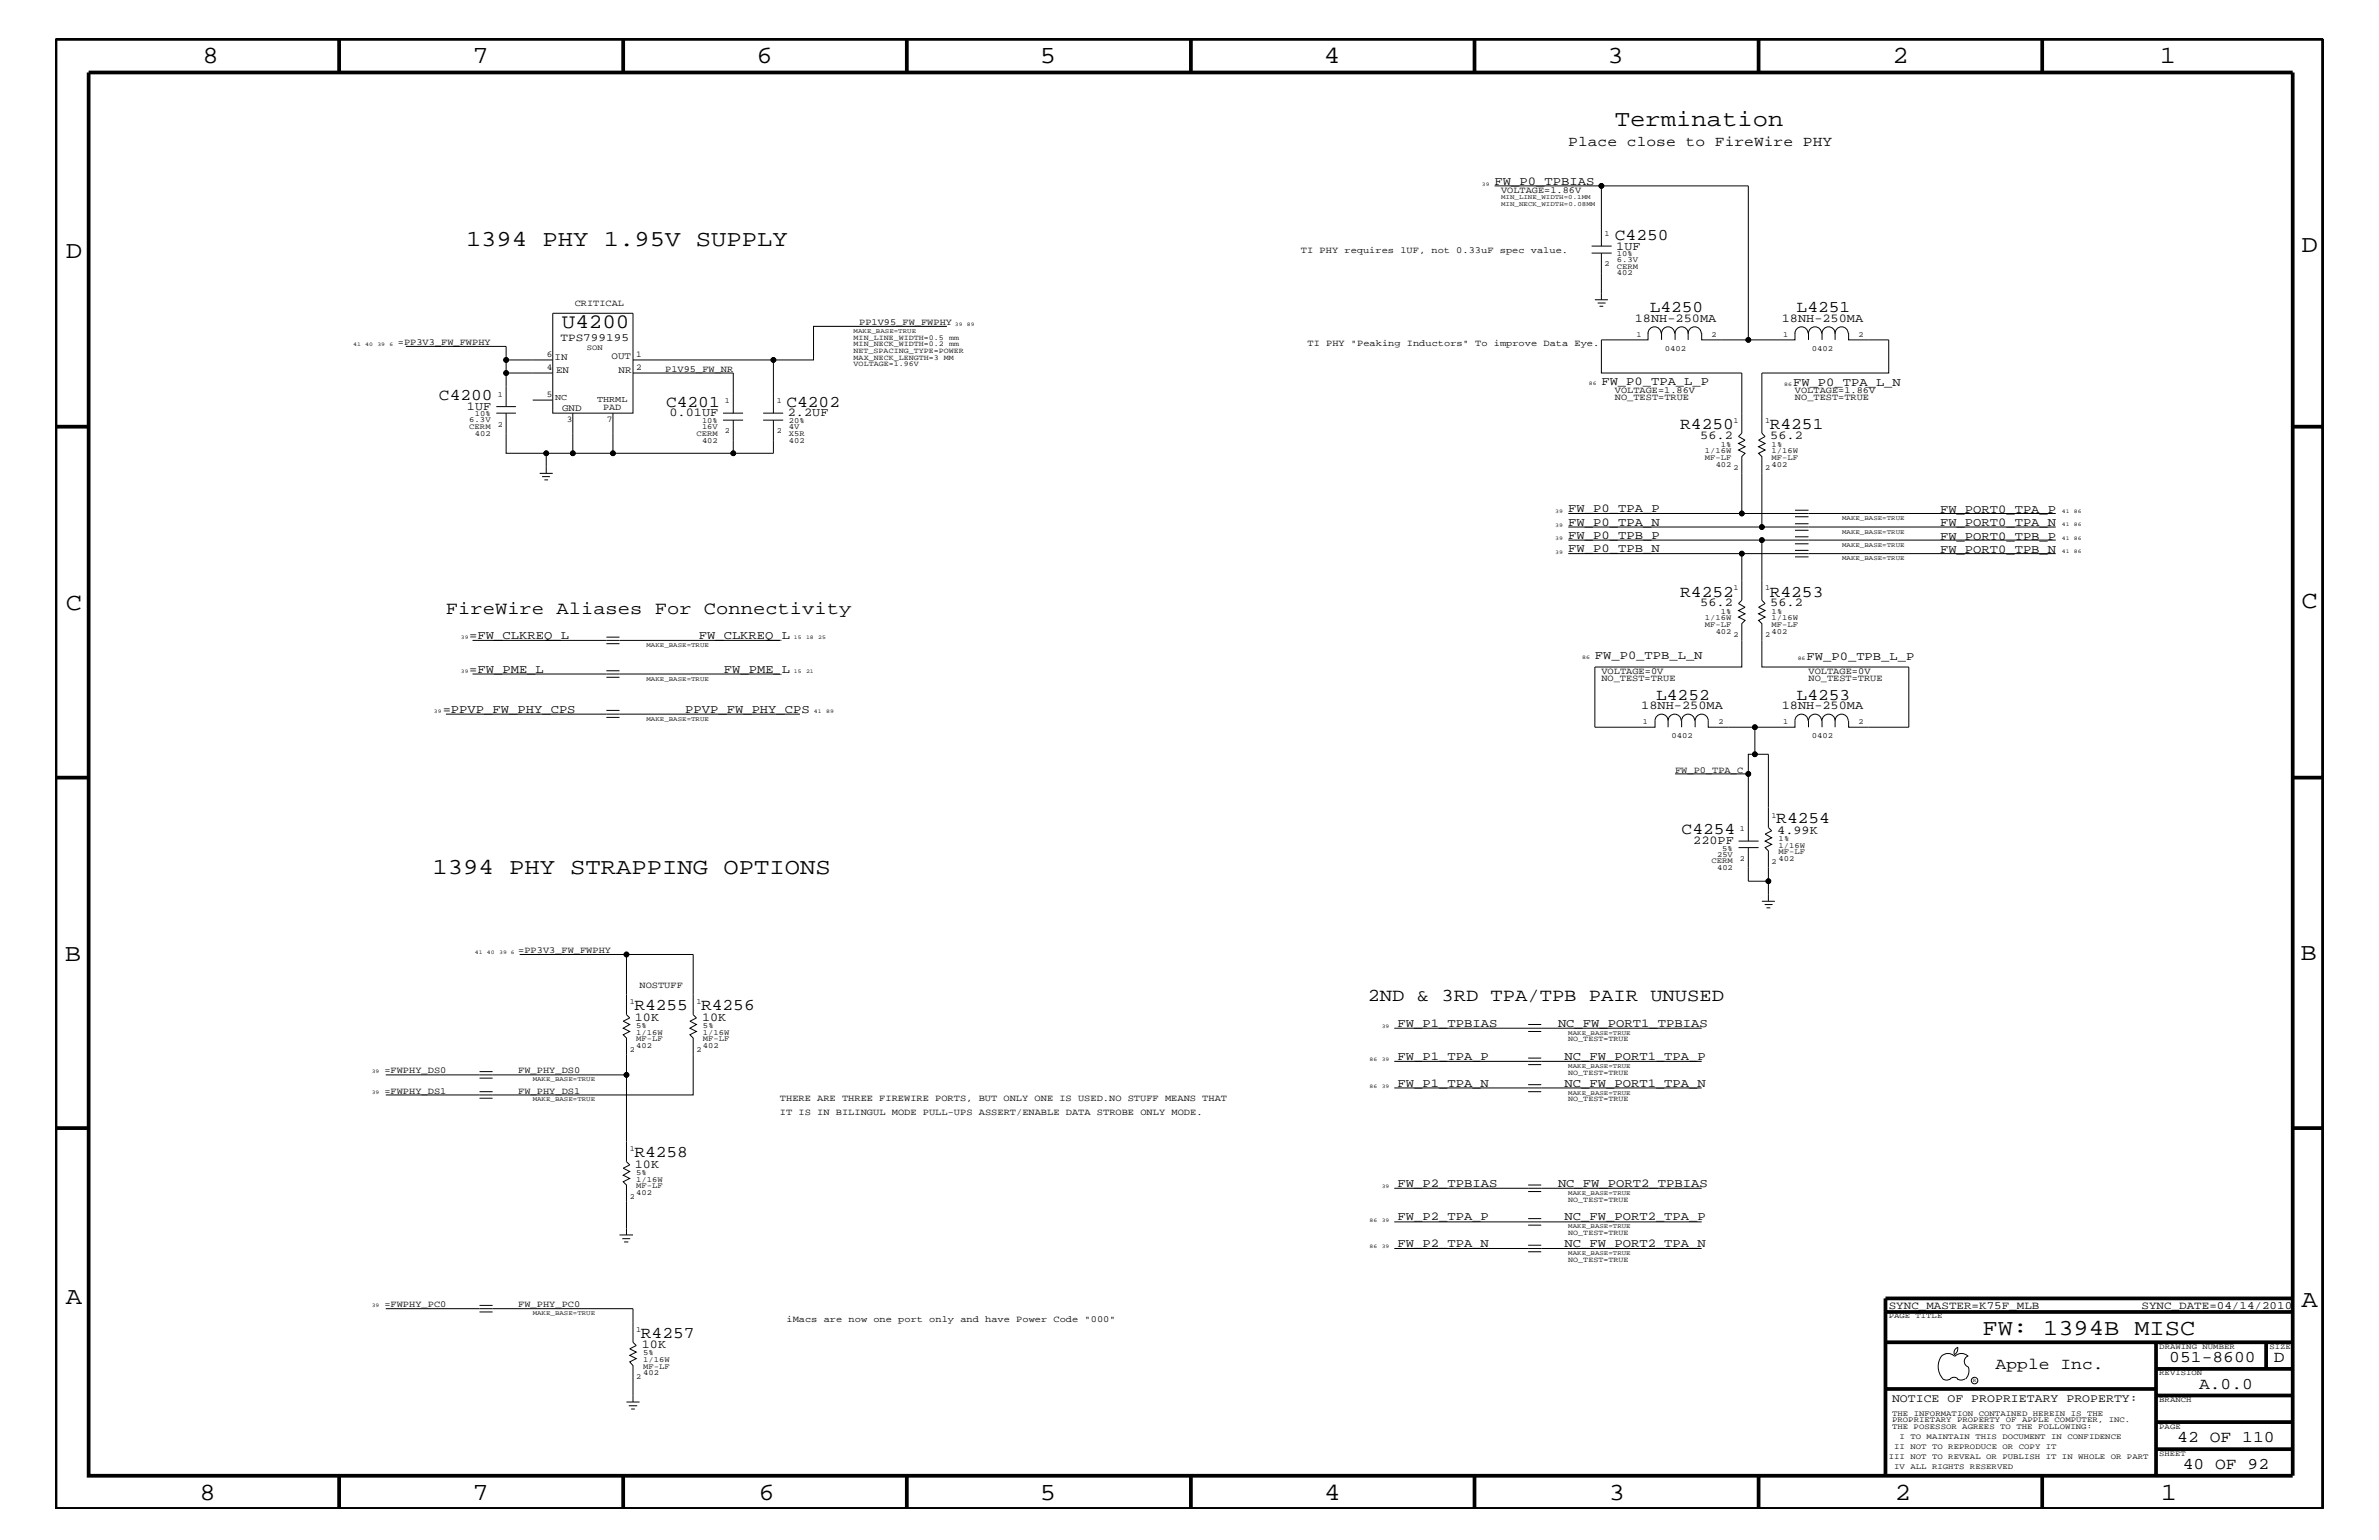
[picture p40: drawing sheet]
<svg xmlns="http://www.w3.org/2000/svg" width="432mm" height="279mm" viewBox="0 0 432 279" stroke-linecap="round" stroke-linejoin="round" font-family="sans-serif">
<defs><g id="words">
<g font-size="4.5">
<text x="36.7" y="11.5">8</text>
<text x="85.8" y="11.5">7</text>
<text x="137.3" y="11.5">6</text>
<text x="188.7" y="11.5">5</text>
<text x="240.3" y="11.5">4</text>
<text x="291.8" y="11.5">3</text>
<text x="343.5" y="11.5">2</text>
<text x="392" y="11.5">1</text>
<text x="11.9" y="46.8">D</text>
<text x="417.7" y="45.7">D</text>
<text x="11.9" y="110.6">C</text>
<text x="417.7" y="110.3">C</text>
<text x="11.8" y="174.3">B</text>
<text x="417.6" y="174.2">B</text>
<text x="11.9" y="236.7">A</text>
<text x="417.7" y="237.1">A</text>
<text x="36.2" y="272.1">8</text>
<text x="85.8" y="272.1">7</text>
<text x="137.7" y="272.1">6</text>
<text x="188.7" y="272.1">5</text>
<text x="240.4" y="272.1">4</text>
<text x="292" y="272.1">3</text>
<text x="343.9" y="272.1">2</text>
<text x="392.2" y="272.1">1</text>
</g>
<g font-size="4.1">
<text x="293.1" y="22.9">Termination</text>
<text x="84.6" y="44.6">1394 PHY 1.95V SUPPLY</text>
<text x="78.5" y="158.6">1394 PHY STRAPPING OPTIONS</text>
<text x="359.8" y="242.3">FW: 1394B MISC</text>
</g>
<text font-size="3.7" x="102" y="59.5">U4200</text>
<g font-size="3.3">
<text x="80.9" y="111.4">FireWire Aliases For Connectivity</text>
<text x="248.2" y="181.6">2ND &amp; 3RD TPA/TPB PAIR UNUSED</text>
</g>
<g font-size="3">
<text x="293.1" y="43.5">C4250</text>
<text x="299.4" y="56.7">L4250</text>
<text x="326.1" y="56.7">L4251</text>
<text x="79.7" y="72.6">C4200</text>
<text x="120.9" y="73.8">C4201</text>
<text x="142.7" y="73.8">C4202</text>
<text x="305" y="77.9">R4250</text>
<text x="321.2" y="77.9">R4251</text>
<text x="305" y="108.2">R4252</text>
<text x="321.2" y="108.2">R4253</text>
<text x="300.6" y="127">L4252</text>
<text x="326.1" y="127">L4253</text>
<text x="322.4" y="149.4">R4254</text>
<text x="305.2" y="151.3">C4254</text>
<text x="115.1" y="183.3">R4255</text>
<text x="127.3" y="183.3">R4256</text>
<text x="115.1" y="210">R4258</text>
<text x="116.3" y="242.8">R4257</text>
<text x="362.2" y="248.4">Apple Inc.</text>
<text x="393.7" y="247.1">051-8600</text>
<text x="399.2" y="252">A.0.0</text>
<text x="412.7" y="247.1">D</text>
<text x="395.2" y="261.6">42 OF 110</text>
<text x="396.2" y="266.6">40 OF 92</text>
</g>
<text font-size="2.6" x="284.6" y="26.5">Place close to FireWire PHY</text>
<g font-size="2.2">
<text x="271.3" y="33.6">FW_P0_TPBIAS</text>
<text x="293.4" y="45.3">1UF</text>
<text x="296.7" y="58.4">18NH-250MA</text>
<text x="323.4" y="58.4">18NH-250MA</text>
<text x="290.7" y="69.9">FW_P0_TPA_L_P</text>
<text x="325.5" y="70">FW_P0_TPA_L_N</text>
<text x="84.8" y="74.4">1UF</text>
<text x="121.5" y="75.6">0.01UF</text>
<text x="143" y="75.6">2.2UF</text>
<text x="308.6" y="79.7">56.2</text>
<text x="321.3" y="79.7">56.2</text>
<text x="284.6" y="92.9">FW_P0_TPA_P</text>
<text x="284.6" y="95.4">FW_P0_TPA_N</text>
<text x="352.1" y="95.4">FW_PORT0_TPA_N</text>
<text x="352.1" y="93.1">FW_PORT0_TPA_P</text>
<text x="284.6" y="97.7">FW_P0_TPB_P</text>
<text x="284.6" y="100.2">FW_P0_TPB_N</text>
<text x="352.1" y="97.9">FW_PORT0_TPB_P</text>
<text x="352.1" y="100.4">FW_PORT0_TPB_N</text>
<text x="308.6" y="110">56.2</text>
<text x="321.3" y="110">56.2</text>
<text x="85.2" y="115.9">=FW_CLKREQ_L</text>
<text x="126.8" y="115.9">FW_CLKREQ_L</text>
<text x="289.5" y="119.6">FW_P0_TPB_L_N</text>
<text x="327.9" y="119.7">FW_P0_TPB_L_P</text>
<text x="85.2" y="122">=FW_PME_L</text>
<text x="131.4" y="122">FW_PME_L</text>
<text x="80.3" y="129.3">=PPVP_FW_PHY_CPS</text>
<text x="124.4" y="129.3">PPVP_FW_PHY_CPS</text>
<text x="297.9" y="128.7">18NH-250MA</text>
<text x="323.4" y="128.7">18NH-250MA</text>
<text x="307.3" y="153.2">220PF</text>
<text x="322.6" y="151.2">4.99K</text>
<text x="115.2" y="185.2">10K</text>
<text x="127.4" y="185.2">10K</text>
<text x="253.7" y="186.3">FW_P1_TPBIAS</text>
<text x="282.8" y="186.3">NC_FW_PORT1_TPBIAS</text>
<text x="253.7" y="197.2">FW_P1_TPA_N</text>
<text x="253.7" y="192.3">FW_P1_TPA_P</text>
<text x="284" y="197.2">NC_FW_PORT1_TPA_N</text>
<text x="284" y="192.3">NC_FW_PORT1_TPA_P</text>
<text x="115.2" y="211.9">10K</text>
<text x="253.7" y="215.3">FW_P2_TPBIAS</text>
<text x="282.8" y="215.3">NC_FW_PORT2_TPBIAS</text>
<text x="253.7" y="221.4">FW_P2_TPA_P</text>
<text x="284" y="221.4">NC_FW_PORT2_TPA_P</text>
<text x="253.7" y="226.3">FW_P2_TPA_N</text>
<text x="284" y="226.3">NC_FW_PORT2_TPA_N</text>
<text x="116.5" y="244.5">10K</text>
</g>
<text font-size="2.1" x="343.4" y="254.4">NOTICE OF PROPRIETARY PROPERTY:</text>
<g font-size="2">
<text x="101.7" y="61.9">TPS799195</text>
<text x="342.8" y="237.4">SYNC_MASTER=K75F_MLB</text>
<text x="388.7" y="237.4">SYNC_DATE=04/14/2010</text>
</g>
<g font-size="1.8">
<text x="100.7" y="65.4">IN</text>
<text x="111" y="65.2">OUT</text>
<text x="100.9" y="67.6">EN</text>
<text x="112.3" y="67.6">NR</text>
<text x="102" y="74.5">GND</text>
</g>
<g font-size="1.7">
<text x="272.5" y="35">VOLTAGE=1.86V</text>
<text x="236.1" y="45.9">TI PHY requires 1UF, not 0.33uF spec value.</text>
<text x="104.3" y="55.6">CRITICAL</text>
<text x="156" y="59">PP1V95_FW_FWPHY</text>
<text x="72.2" y="62.6">=PP3V3_FW_FWPHY</text>
<text x="237.3" y="62.9">TI PHY &quot;Peaking Inductors&quot; To improve Data Eye.</text>
<text x="120.7" y="67.5">P1V95_FW_NR</text>
<text x="293.1" y="71.3">VOLTAGE=1.86V</text>
<text x="325.8" y="71.3">VOLTAGE=1.86V</text>
<text x="109.5" y="74.4">PAD</text>
<text x="293.1" y="72.6">NO_TEST=TRUE</text>
<text x="325.8" y="72.6">NO_TEST=TRUE</text>
<text x="290.7" y="123.5">NO_TEST=TRUE</text>
<text x="290.7" y="122.3">VOLTAGE=0V</text>
<text x="328.3" y="123.5">NO_TEST=TRUE</text>
<text x="328.3" y="122.3">VOLTAGE=0V</text>
<text x="304" y="140.2">FW_P0_TPA_C</text>
<text x="94.1" y="172.9">=PP3V3_FW_FWPHY</text>
<text x="116.1" y="179.3">NOSTUFF</text>
<text x="69.8" y="194.8">=FWPHY_DS0</text>
<text x="94.1" y="194.8">FW_PHY_DS0</text>
<text x="69.8" y="198.4">=FWPHY_DS1</text>
<text x="94.1" y="198.4">FW_PHY_DS1</text>
<text x="141.6" y="199.8">THERE ARE THREE FIREWIRE PORTS, BUT ONLY ONE IS USED.NO STUFF MEANS THAT</text>
<text x="141.6" y="202.3">IT IS IN BILINGUL MODE PULL-UPS ASSERT/ENABLE DATA STROBE ONLY MODE.</text>
<text x="69.8" y="237.2">=FWPHY_PC0</text>
<text x="94.1" y="237.2">FW_PHY_PC0</text>
<text x="142.7" y="239.9">iMacs are now one port only and have Power Code &quot;000&quot;</text>
</g>
<g font-size="1.6">
<text x="99.2" y="64.8">6</text>
<text x="115.5" y="64.7">1</text>
<text x="99.2" y="72">5</text>
<text x="99.2" y="67.1">4</text>
<text x="115.5" y="67.1">2</text>
<text x="100.8" y="72.6">NC</text>
<text x="102.9" y="76.7">3</text>
<text x="108.4" y="72.9">THRML</text>
<text x="110.2" y="76.7">7</text>
</g>
<g font-size="1.4">
<text x="291.3" y="42.9">1</text>
<text x="293.5" y="47.6">6.3V</text>
<text x="293.5" y="46.5">10%</text>
<text x="291.3" y="48.3">2</text>
<text x="293.5" y="48.8">CERM</text>
<text x="293.5" y="50">402</text>
<text x="106.5" y="63.4">SON</text>
<text x="154.9" y="65.3">MAX_NECK_LENGTH=3 MM</text>
<text x="154.9" y="62.9">MIN_NECK_WIDTH=0.2 mm</text>
<text x="154.9" y="61.7">MIN_LINE_WIDTH=0.5 mm</text>
<text x="154.9" y="64">NET_SPACING_TYPE=POWER</text>
<text x="297" y="61.1">1</text>
<text x="302.2" y="63.6">0402</text>
<text x="310.6" y="61.1">2</text>
<text x="323.7" y="61.1">1</text>
<text x="328.8" y="63.6">0402</text>
<text x="337.3" y="61.1">2</text>
<text x="90.3" y="72">1</text>
<text x="154.9" y="66.5">VOLTAGE=1.96V</text>
<text x="85.2" y="77.9">CERM</text>
<text x="85.2" y="76.7">6.3V</text>
<text x="86.2" y="75.6">10%</text>
<text x="90.3" y="77.4">2</text>
<text x="127.4" y="76.8">10%</text>
<text x="127.4" y="77.9">16V</text>
<text x="131.6" y="73.2">1</text>
<text x="141" y="73.2">1</text>
<text x="143.2" y="76.8">20%</text>
<text x="143.2" y="77.9">4V</text>
<text x="314.6" y="76.8">1</text>
<text x="320.4" y="76.8">1</text>
<text x="86.2" y="79.1">402</text>
<text x="126.4" y="79.1">CERM</text>
<text x="127.4" y="80.3">402</text>
<text x="131.6" y="78.6">2</text>
<text x="141" y="78.6">2</text>
<text x="143.2" y="79.1">X5R</text>
<text x="143.2" y="80.3">402</text>
<text x="309.5" y="83.5">MF-LF</text>
<text x="309.5" y="82.2">1/16W</text>
<text x="312.3" y="81.1">1%</text>
<text x="321.6" y="83.5">MF-LF</text>
<text x="321.6" y="81.1">1%</text>
<text x="321.6" y="82.2">1/16W</text>
<text x="311.4" y="84.7">402</text>
<text x="314.6" y="85.3">2</text>
<text x="320.4" y="85.3">2</text>
<text x="321.6" y="84.7">402</text>
<text x="314.6" y="107.1">1</text>
<text x="320.4" y="107.1">1</text>
<text x="309.5" y="113.7">MF-LF</text>
<text x="309.5" y="112.6">1/16W</text>
<text x="312.3" y="111.4">1%</text>
<text x="321.6" y="111.4">1%</text>
<text x="321.6" y="112.6">1/16W</text>
<text x="321.6" y="113.7">MF-LF</text>
<text x="311.4" y="115">402</text>
<text x="314.6" y="115.6">2</text>
<text x="320.4" y="115.6">2</text>
<text x="321.6" y="115">402</text>
<text x="298.2" y="131.3">1</text>
<text x="311.9" y="131.3">2</text>
<text x="323.7" y="131.3">1</text>
<text x="337.3" y="131.3">2</text>
<text x="303.4" y="133.9">0402</text>
<text x="328.8" y="133.9">0402</text>
<text x="321.6" y="148.4">1</text>
<text x="311.7" y="155.5">25V</text>
<text x="312.6" y="154.4">5%</text>
<text x="315.8" y="150.7">1</text>
<text x="322.8" y="155">MF-LF</text>
<text x="322.8" y="153.8">1/16W</text>
<text x="322.8" y="152.6">1%</text>
<text x="310.6" y="156.7">CERM</text>
<text x="311.7" y="157.9">402</text>
<text x="315.8" y="156.2">2</text>
<text x="321.6" y="156.8">2</text>
<text x="322.8" y="156.2">402</text>
<text x="114.3" y="182.2">1</text>
<text x="126.4" y="182.2">1</text>
<text x="114.3" y="190.8">2</text>
<text x="115.5" y="187.7">1/16W</text>
<text x="115.5" y="186.5">5%</text>
<text x="115.5" y="188.9">MF-LF</text>
<text x="115.5" y="190.2">402</text>
<text x="126.4" y="190.8">2</text>
<text x="127.6" y="186.5">5%</text>
<text x="127.6" y="187.7">1/16W</text>
<text x="127.6" y="188.9">MF-LF</text>
<text x="127.6" y="190.2">402</text>
<text x="284.6" y="188.9">NO_TEST=TRUE</text>
<text x="284.6" y="195">NO_TEST=TRUE</text>
<text x="284.6" y="199.8">NO_TEST=TRUE</text>
<text x="114.3" y="208.9">1</text>
<text x="115.5" y="215.6">MF-LF</text>
<text x="115.5" y="213.2">5%</text>
<text x="115.5" y="214.4">1/16W</text>
<text x="114.3" y="217.5">2</text>
<text x="115.5" y="216.9">402</text>
<text x="284.6" y="218">NO_TEST=TRUE</text>
<text x="284.6" y="224.1">NO_TEST=TRUE</text>
<text x="284.6" y="229">NO_TEST=TRUE</text>
<text x="342.8" y="239.2">PAGE TITLE</text>
<text x="115.5" y="241.7">1</text>
<text x="116.8" y="245.9">5%</text>
<text x="391.9" y="244.7">DRAWING NUMBER</text>
<text x="411.9" y="244.7">SIZE</text>
<text x="115.5" y="250.1">2</text>
<text x="116.8" y="249.5">402</text>
<text x="116.8" y="248.4">MF-LF</text>
<text x="116.8" y="247.1">1/16W</text>
<text x="391.9" y="249.5">REVISION</text>
<text x="343.4" y="256.8">THE INFORMATION CONTAINED HEREIN IS THE</text>
<text x="391.9" y="254.4">BRANCH</text>
<text x="343.4" y="259.3">THE POSESSOR AGREES TO THE FOLLOWING:</text>
<text x="343.4" y="258">PROPRIETARY PROPERTY OF APPLE COMPUTER, INC.</text>
<text x="343.8" y="262.9">II NOT TO REPRODUCE OR COPY IT</text>
<text x="344.8" y="261.1">I TO MAINTAIN THIS DOCUMENT IN CONFIDENCE</text>
<text x="391.9" y="259.3">PAGE</text>
<text x="342.8" y="264.7">III NOT TO REVEAL OR PUBLISH IT IN WHOLE OR PART</text>
<text x="343.8" y="266.6">IV ALL RIGHTS RESERVED</text>
<text x="391.9" y="264.1">SHEET</text>
</g>
<g font-size="1.2">
<text x="272.5" y="36.2">MIN_LINE_WIDTH=0.1MM</text>
<text x="272.5" y="37.4">MIN_NECK_WIDTH=0.08MM</text>
<text x="154.9" y="60.4">MAKE_BASE=TRUE</text>
<text x="334.3" y="94.3">MAKE_BASE=TRUE</text>
<text x="334.3" y="99.3">MAKE_BASE=TRUE</text>
<text x="334.3" y="101.6">MAKE_BASE=TRUE</text>
<text x="334.3" y="96.8">MAKE_BASE=TRUE</text>
<text x="117.3" y="117.4">MAKE_BASE=TRUE</text>
<text x="117.3" y="123.5">MAKE_BASE=TRUE</text>
<text x="117.3" y="130.8">MAKE_BASE=TRUE</text>
<text x="284.6" y="187.7">MAKE_BASE=TRUE</text>
<text x="96.7" y="196.2">MAKE_BASE=TRUE</text>
<text x="284.6" y="193.7">MAKE_BASE=TRUE</text>
<text x="96.7" y="199.8">MAKE_BASE=TRUE</text>
<text x="284.6" y="198.7">MAKE_BASE=TRUE</text>
<text x="284.6" y="216.9">MAKE_BASE=TRUE</text>
<text x="284.6" y="227.7">MAKE_BASE=TRUE</text>
<text x="284.6" y="222.9">MAKE_BASE=TRUE</text>
<text x="96.7" y="238.6">MAKE_BASE=TRUE</text>
</g>
<g font-size="1">
<text x="269" y="33.7">39</text>
<text x="173.3" y="59.2">39</text>
<text x="175.5" y="59.2">89</text>
<text x="64.1" y="62.9">41</text>
<text x="66.3" y="62.9">40</text>
<text x="68.5" y="62.9">39</text>
<text x="70.7" y="62.9">6</text>
<text x="288.4" y="69.9">86</text>
<text x="323.8" y="70">86</text>
<text x="282.3" y="93.2">39</text>
<text x="282.3" y="95.6">39</text>
<text x="374.2" y="93.1">41</text>
<text x="374.2" y="95.4">41</text>
<text x="376.4" y="93.1">86</text>
<text x="376.4" y="95.4">86</text>
<text x="282.3" y="100.4">39</text>
<text x="282.3" y="98">39</text>
<text x="374.2" y="97.9">41</text>
<text x="374.2" y="100.4">41</text>
<text x="376.4" y="97.9">86</text>
<text x="376.4" y="100.4">86</text>
<text x="83.7" y="115.9">39</text>
<text x="144.1" y="115.9">15</text>
<text x="146.3" y="115.9">18</text>
<text x="148.5" y="115.9">25</text>
<text x="287.2" y="119.6">86</text>
<text x="326.3" y="119.7">86</text>
<text x="83.7" y="122">39</text>
<text x="144.1" y="122">15</text>
<text x="146.3" y="122">21</text>
<text x="78.7" y="129.3">39</text>
<text x="147.7" y="129.3">41</text>
<text x="149.9" y="129.3">89</text>
<text x="86.2" y="173.2">41</text>
<text x="88.4" y="173.2">40</text>
<text x="90.6" y="173.2">39 6</text>
<text x="250.8" y="186.5">39</text>
<text x="67.5" y="194.8">39</text>
<text x="248.6" y="197.4">86</text>
<text x="248.6" y="192.6">86</text>
<text x="250.8" y="197.4">39</text>
<text x="250.8" y="192.6">39</text>
<text x="67.5" y="198.4">39</text>
<text x="250.8" y="215.6">39</text>
<text x="248.6" y="221.7">86</text>
<text x="250.8" y="221.7">39</text>
<text x="248.6" y="226.5">86</text>
<text x="250.8" y="226.5">39</text>
<text x="67.5" y="237.2">39</text>
<text x="358.1" y="250.7">R</text>
</g>
</g></defs>
<g fill="none" stroke="#000" stroke-width=".18">
<path d="M271.3 33.7h19.4M100.3 56.8h14.6v18.2h-14.6zM171.9 59.2h-24.2v6.1h-32.8M288.9 45.9h3.6M288.9 44.6h3.6M289.5 54.4h2.3M290 55h1.4M290.3 55.6h.7M290.7 44.6v-10.9h26.6v28M290.7 45.9v8.5M73.7 62.9h18.2v4.8M90.1 75h3.5"/>
<path d="M90.1 73.8h3.5M91.9 75v7.2h12.1M91.9 65.3h8.4M96.7 72.6h3.6M100.3 67.7h-8.4v6.1M104 75v7.2h7.3M111.3 75v7.2h21.8M114.9 67.7h18.2v7.3M131.2 76.2h3.7M131.2 75h3.7M133.1 76.2v6h7.3v-6M138.5 76.2h3.7"/>
<path d="M138.5 75h3.7M140.4 65.3v9.7M299.1 60.4v1.3h-8.4v6h25.4v10.9l-.5 .6 1.1 .7-1.1 .6 1.1 .6-1.1 .5 1.1 .6-.6 .6v10.4M299.1 60.5a1.19 1.19 0 0 1 1.2-1.2 1.19 1.19 0 0 1 1.2 1.2M301.6 60.5a1.19 1.19 0 0 1 1.2-1.2 1.19 1.19 0 0 1 1.2 1.2M301.6 60.4v1.3M304 60.5a1.19 1.19 0 0 1 1.2-1.2 1.19 1.19 0 0 1 1.2 1.2 1.19 1.19 0 0 1 1.2-1.2 1.19 1.19 0 0 1 1.2 1.2M304 60.4v1.3M306.4 60.4v1.3M308.9 60.4v1.3h16.9v-1.3M325.8 60.5a1.19 1.19 0 0 1 1.2-1.2 1.19 1.19 0 0 1 1.2 1.2M328.3 60.5a1.19 1.19 0 0 1 1.1-1.2 1.19 1.19 0 0 1 1.2 1.2"/>
<path d="M328.3 60.4v1.3M330.7 60.5a1.19 1.19 0 0 1 1.2-1.2 1.19 1.19 0 0 1 1.2 1.2 1.19 1.19 0 0 1 1.2-1.2 1.19 1.19 0 0 1 1.1 1.2M330.7 60.4v1.3M333.1 60.4v1.3M335.5 60.4v1.3h7.3v6h-23v10.9l.6 .6-1.2 .7 1.2 .6-1.2 .6 1.2 .5-1.2 .6 .6 .6v12.8h53.3M98 85.9h2.3M98.4 86.5h1.4M98.8 87.1h.7M99.1 82.2v3.7M284.6 95.6h35.2M284.6 93.2h88.5M284.6 98h35.2"/>
<path d="M325.8 96.2h2.5M325.8 95h2.5M325.8 93.8h2.5M325.8 92.6h2.5M325.8 99.9h2.5M325.8 98.7h2.5M325.8 97.4h2.5M373.1 98h-53.3v10.9l.6 .6-1.2 .7 1.2 .6-1.2 .6 1.2 .6-1.2 .6 .6 .5v7.9h26.7v10.9h-11v-1.1M85.8 116.2h55.8M110.1 116.8h2.3M110.1 115.6h2.3M284.6 100.4h88.5"/>
<path d="M316.1 100.4v8.5l-.5 .6 1.1 .7-1.1 .6 1.1 .6-1.1 .6 1.1 .6-.6 .5v7.9h-26.6v10.9h10.9v-1.1a1.19 1.19 0 0 1 1.2-1.2 1.19 1.19 0 0 1 1.2 1.2M325.8 101h2.5M80.9 129.6h64.3M85.8 122.3h55.8M110.1 122.9h2.3M110.1 121.7h2.3M110.1 130.2h2.3M110.1 128.9h2.3M302.8 130.8a1.19 1.19 0 0 1 1.2-1.2 1.19 1.19 0 0 1 1.1 1.2M302.8 130.8v1.1M307.6 130.8a1.19 1.19 0 0 0-1.2-1.2 1.19 1.19 0 0 0-1.2 1.2v1.1M307.7 131.9v-1.1a1.19 1.19 0 0 1 1.2-1.2 1.19 1.19 0 0 1 1.1 1.2v1.1h8.5"/>
<path d="M318.5 136.8h2.5v13.3l.6 .6-1.2 .6 1.2 .7-1.2 .6 1.2 .6-1.2 .6 .6 .6v5.5h-3.7v-6.1M328.2 130.8a1.19 1.19 0 0 0-1.2-1.2 1.19 1.19 0 0 0-1.2 1.2v1.1h-7.3v4.9h-1.2v15.8M330.6 130.8a1.19 1.19 0 0 0-1.2-1.2 1.19 1.19 0 0 0-1.1 1.2v1.1M333.1 130.8a1.19 1.19 0 0 0-1.2-1.2 1.19 1.19 0 0 0-1.2 1.2v1.1M333.1 130.8a1.19 1.19 0 0 1 1.2-1.2 1.19 1.19 0 0 1 1.1 1.2M333.1 130.8v1.1M304 140.4h13.3M315.6 153.8h3.6M315.6 152.6h3.6M321 159.9v3.6M94.3 173.2h31.5v10.9l.6 .6-1.2 .6 1.2 .6-1.2 .6 1.2 .6-1.2 .6 .6 .6v10.4h-55.8M113.7 173.2v10.9l.6 .6-1.2 .6 1.2 .6-1.2 .6 1.2 .6-1.2 .6 .6 .6v6.7h-43.7"/>
<path d="M319.8 163.5h2.4M320.3 164.1h1.4M320.6 164.7h.7M87 198.1h2.4M87 195.6h2.4M87 194.4h2.4M87 199.2h2.4M113.7 195v15.8l.6 .6-1.2 .5 1.2 .6-1.2 .7 1.2 .6-1.2 .6 .6 .6v9.1M253.1 186.5h55.8M253.1 192.6h55.8M253.1 197.4h55.8M277.4 187.1h2.3"/>
<path d="M277.4 185.9h2.3M277.4 193.2h2.3M277.4 192h2.3M277.4 198.1h2.3M277.4 196.8h2.3M253.1 215.6h55.8M277.4 216.2h2.3M277.4 215h2.3M70 237.4h44.9v6.1l.6 .6-1.2 .6 1.2 .6-1.2 .6 1.2 .6-1.2 .6 .6 .7v6.6M87 238h2.4M87 236.8h2.4M112.4 224.1h2.5"/>
<path d="M112.9 224.7h1.5M113.3 225.3h.7M253.1 221.7h55.8M253.1 226.5h55.8M277.4 222.3h2.3M277.4 221.1h2.3M277.4 227.1h2.3M277.4 225.9h2.3M113.7 254.4h2.4M114.1 255h1.6M114.6 255.6h.6M352.3 246.1a1.69 1.69 0 0 1 2.5 0 1.72 1.72 0 0 1 2.4 0"/>
<path d="M352.4 246a3.2 3.2 0 0 0 .4 4.3l.8 .1 .4-.2M354 250.2l.7-.3 .7 .3M355.2 250.2l.7 .2 .7-.2M355.3 244.4v.3a1.18 1.18 0 0 1-.6 1.1M355.4 244.4a.99 .99 0 0 0-.6 1.4M357.2 246a1.04 1.04 0 0 0-.7 1 1.04 1.04 0 0 0 .7 1M357.3 248l.1 .7a2.11 2.11 0 0 1-.6 1.5"/>
<circle cx="290.7" cy="33.7" r=".42"/>
<circle cx="91.9" cy="65.3" r=".42"/>
<circle cx="91.9" cy="67.7" r=".42"/>
<circle cx="140.4" cy="65.3" r=".42"/>
<circle cx="317.3" cy="61.7" r=".42"/>
<circle cx="99.1" cy="82.2" r=".42"/>
<circle cx="104" cy="82.2" r=".42"/>
<circle cx="111.3" cy="82.2" r=".42"/>
<circle cx="133.1" cy="82.2" r=".42"/>
<circle cx="316.1" cy="93.2" r=".42"/>
<circle cx="319.8" cy="95.6" r=".42"/>
<circle cx="319.8" cy="98" r=".42"/>
<circle cx="316.1" cy="100.4" r=".42"/>
<circle cx="318.5" cy="136.8" r=".42"/>
<circle cx="318.5" cy="131.9" r=".42"/>
<circle cx="317.3" cy="140.4" r=".42"/>
<circle cx="321" cy="159.9" r=".42"/>
<circle cx="113.7" cy="173.2" r=".42"/>
<circle cx="113.7" cy="195" r=".42"/>
<circle cx="358.4" cy="250.5" r=".59"/>
</g>
<g fill="none" stroke="#000" stroke-width=".68" stroke-linecap="butt">
<path d="M10.1 7.1h411.5v266.7h-411.5zM16.1 13.2h400v254.5h-400zM61.6 7.1v6.1M113.1 7.1v6.1M164.6 7.1v6.1M216.2 7.1v6.1M267.6 7.1v6.1M319.2 7.1v6.1M370.7 7.1v6.1M10.1 77.4h6M416.1 77.4h5.5M10.1 141.1h6"/>
<path d="M416.1 141.1h5.5M10.1 204.7h6M416.1 204.7h5.5M342.2 238h73.9M416.1 235.6h-73.9v32.1M342.2 243.5h73.9M342.2 252h49.1M391.3 243.5v24.2M391.3 258h24.8M391.3 253.2h24.8M391.3 248.4h24.8M411.3 243.5v4.9"/>
<path d="M61.6 267.7v6.1M113.1 267.7v6.1M164.6 267.7v6.1M216.2 268v5.8M267.6 267.7v6.1M319.2 267.7v6.1M370.7 267.7v6.1M391.3 262.9h24.8"/>
</g>
<g fill="#000">
<circle cx="290.7" cy="33.7" r=".42"/>
<circle cx="91.9" cy="65.3" r=".42"/>
<circle cx="91.9" cy="67.7" r=".42"/>
<circle cx="140.4" cy="65.3" r=".42"/>
<circle cx="317.3" cy="61.7" r=".42"/>
<circle cx="99.1" cy="82.2" r=".42"/>
<circle cx="104" cy="82.2" r=".42"/>
<circle cx="111.3" cy="82.2" r=".42"/>
<circle cx="133.1" cy="82.2" r=".42"/>
<circle cx="316.1" cy="93.2" r=".42"/>
<circle cx="319.8" cy="95.6" r=".42"/>
<circle cx="319.8" cy="98" r=".42"/>
<circle cx="316.1" cy="100.4" r=".42"/>
<circle cx="318.5" cy="136.8" r=".42"/>
<circle cx="318.5" cy="131.9" r=".42"/>
<circle cx="317.3" cy="140.4" r=".42"/>
<circle cx="321" cy="159.9" r=".42"/>
<circle cx="113.7" cy="173.2" r=".42"/>
<circle cx="113.7" cy="195" r=".42"/>
</g>
<use href="#words"/>
</svg>
